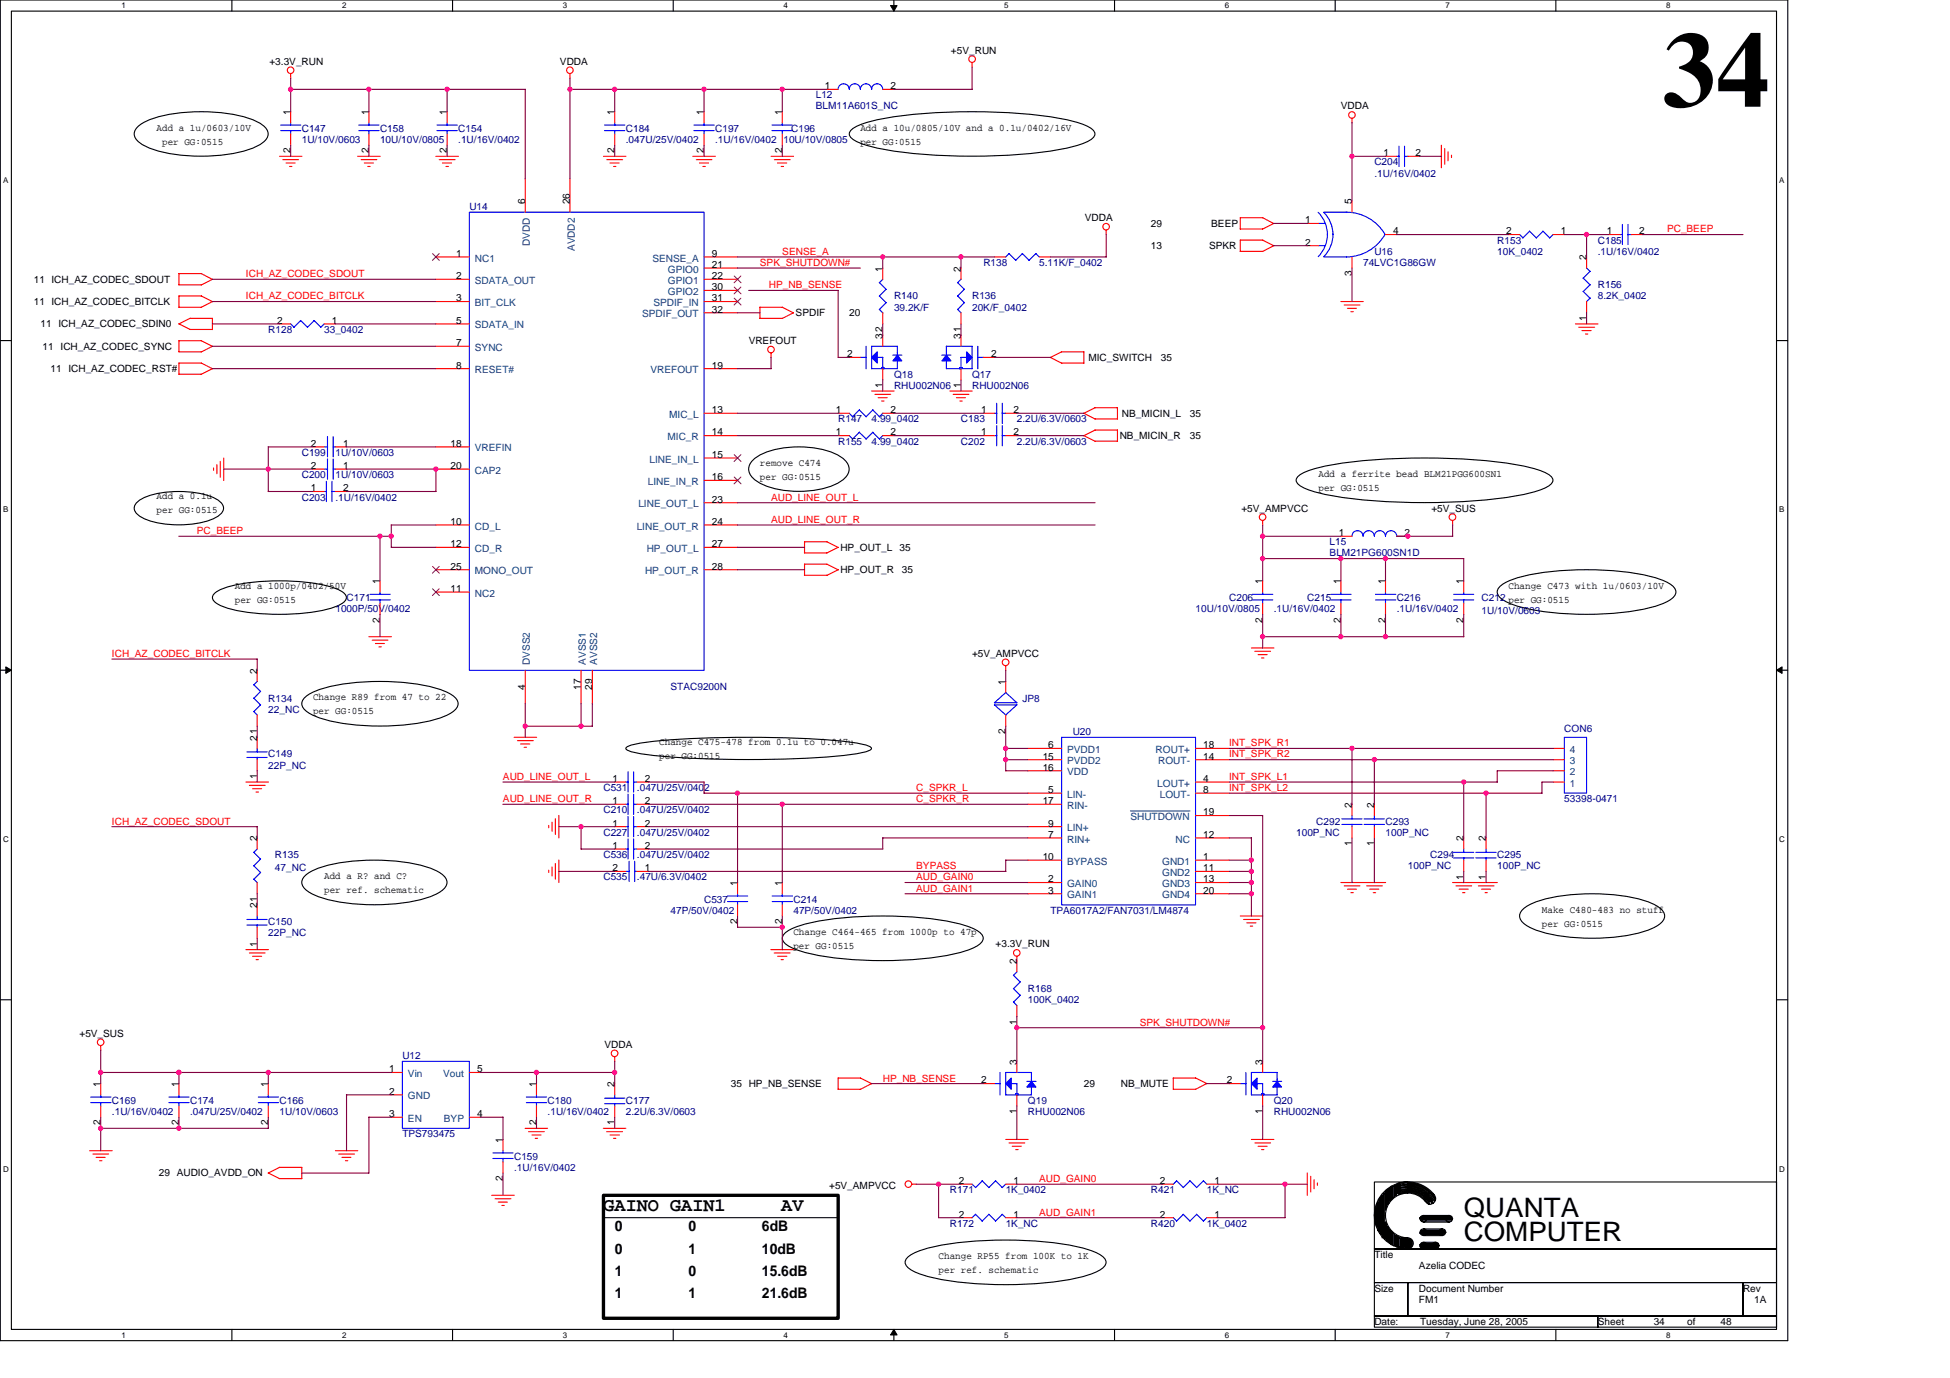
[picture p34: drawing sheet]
<svg xmlns="http://www.w3.org/2000/svg" width="297mm" height="210mm" viewBox="0 0 297 210" stroke-linecap="round" stroke-linejoin="round" font-family="sans-serif">
<defs><g id="words">
<text font-size="16.3" x="253.3" y="16.3">34</text>
<g font-size="4.1">
<text x="223" y="185.4">QUANTA</text>
<text x="223" y="189">COMPUTER</text>
</g>
<g font-size="2.9">
<text x="91.9" y="184.5">GAINO GAIN1</text>
<text x="119" y="184.5">AV</text>
</g>
<g font-size="2.2">
<text x="93.6" y="190.9">0</text>
<text x="93.6" y="187.5">0</text>
<text x="104.9" y="190.9">1</text>
<text x="104.9" y="187.5">0</text>
<text x="116.1" y="190.9">10dB</text>
<text x="116.1" y="187.5">6dB</text>
<text x="93.6" y="194.4">1</text>
<text x="93.6" y="197.8">1</text>
<text x="104.9" y="194.4">0</text>
<text x="104.9" y="197.8">1</text>
<text x="116.1" y="194.4">15.6dB</text>
<text x="116.1" y="197.8">21.6dB</text>
</g>
<g font-size="1.5">
<text x="41" y="9.9">+3.3V_RUN</text>
<text x="85.3" y="9.9">VDDA</text>
<text x="144.9" y="8.2">+5V_RUN</text>
<text x="44.3" y="17.5" transform="rotate(-90 44.3 17.5)">1</text>
<text x="56.2" y="17.5" transform="rotate(-90 56.2 17.5)">1</text>
<text x="68.1" y="17.5" transform="rotate(-90 68.1 17.5)">1</text>
<text x="93.6" y="17.5" transform="rotate(-90 93.6 17.5)">1</text>
<text x="107.2" y="17.5" transform="rotate(-90 107.2 17.5)">1</text>
<text x="119.1" y="17.5" transform="rotate(-90 119.1 17.5)">1</text>
<text x="125.6" y="13.6">1</text>
<text x="135.7" y="13.6">2</text>
<text x="204.3" y="16.7">VDDA</text>
<text x="23.9" y="19.9">Add a 1u/0603/10V</text>
<text x="24.7" y="22">per GG:0515</text>
<text x="44.3" y="23.4" transform="rotate(-90 44.3 23.4)">2</text>
<text x="56.2" y="23.4" transform="rotate(-90 56.2 23.4)">2</text>
<text x="68.1" y="23.4" transform="rotate(-90 68.1 23.4)">2</text>
<text x="93.6" y="23.4" transform="rotate(-90 93.6 23.4)">2</text>
<text x="107.2" y="23.4" transform="rotate(-90 107.2 23.4)">2</text>
<text x="119.1" y="23.4" transform="rotate(-90 119.1 23.4)">2</text>
<text x="131.1" y="19.9">Add a 10u/0805/10V and a 0.1u/0402/16V</text>
<text x="131.1" y="22">per GG:0515</text>
<text x="210.7" y="23.8">1</text>
<text x="215.6" y="23.8">2</text>
<text x="80" y="31.1" transform="rotate(-90 80 31.1)">6</text>
<text x="86.8" y="31.1" transform="rotate(-90 86.8 31.1)">26</text>
<text x="165.3" y="33.7">VDDA</text>
<text x="175.3" y="34.5">29</text>
<text x="184.5" y="34.5">BEEP</text>
<text x="198.8" y="34">1</text>
<text x="205.9" y="31.1" transform="rotate(-90 205.9 31.1)">5</text>
<text x="212.2" y="35.7">4</text>
<text x="229.4" y="35.7">2</text>
<text x="237.8" y="35.7">1</text>
<text x="244.8" y="35.7">1</text>
<text x="249.7" y="35.7">2</text>
<text x="69.5" y="39.1">1</text>
<text x="108.4" y="39.1">9</text>
<text x="108.4" y="40.8">21</text>
<text x="134.4" y="41.4" transform="rotate(-90 134.4 41.4)">1</text>
<text x="146.4" y="41.4" transform="rotate(-90 146.4 41.4)">2</text>
<text x="175.3" y="38">13</text>
<text x="184.2" y="38">SPKR</text>
<text x="198.8" y="37.4">2</text>
<text x="241.7" y="39.6" transform="rotate(-90 241.7 39.6)">2</text>
<text x="5.1" y="43.1">11 ICH_AZ_CODEC_SDOUT</text>
<text x="5.1" y="46.5">11 ICH_AZ_CODEC_BITCLK</text>
<text x="69.5" y="42.5">2</text>
<text x="69.5" y="45.9">3</text>
<text x="108.4" y="42.5">22</text>
<text x="108.4" y="47.6">32</text>
<text x="108.4" y="45.9">31</text>
<text x="108.4" y="44.2">30</text>
<text x="205.9" y="42.1" transform="rotate(-90 205.9 42.1)">3</text>
<text x="6.2" y="49.9">11 ICH_AZ_CODEC_SDIN0</text>
<text x="6.5" y="53.3">11 ICH_AZ_CODEC_SYNC</text>
<text x="42.2" y="49.3">2</text>
<text x="50.6" y="49.3">1</text>
<text x="69.5" y="49.3">5</text>
<text x="69.5" y="52.7">7</text>
<text x="114" y="52.4">VREFOUT</text>
<text x="121.2" y="48.2">SPDIF</text>
<text x="129.4" y="48.2">20</text>
<text x="134.4" y="51.6" transform="rotate(-90 134.4 51.6)">32</text>
<text x="146.4" y="51.6" transform="rotate(-90 146.4 51.6)">31</text>
<text x="241.7" y="48.9" transform="rotate(-90 241.7 48.9)">1</text>
<text x="7.7" y="56.7">11 ICH_AZ_CODEC_RST#</text>
<text x="69.5" y="56.1">8</text>
<text x="108.4" y="56.1">19</text>
<text x="129" y="54.4">2</text>
<text x="134.4" y="59.1" transform="rotate(-90 134.4 59.1)">1</text>
<text x="146.4" y="59.1" transform="rotate(-90 146.4 59.1)">1</text>
<text x="151" y="54.4">2</text>
<text x="165.8" y="55">MIC_SWITCH</text>
<text x="176.8" y="55">35</text>
<text x="108.4" y="62.9">13</text>
<text x="127.3" y="62.9">1</text>
<text x="135.7" y="62.9">2</text>
<text x="149.5" y="62.9">1</text>
<text x="154.4" y="62.9">2</text>
<text x="170.9" y="63.5">NB_MICIN_L</text>
<text x="181.3" y="63.5">35</text>
<text x="47.3" y="71.4">2</text>
<text x="47.3" y="68.1">2</text>
<text x="52.3" y="71.4">1</text>
<text x="52.3" y="68.1">1</text>
<text x="68.6" y="71.4">20</text>
<text x="68.6" y="68.1">18</text>
<text x="108.4" y="66.3">14</text>
<text x="108.4" y="69.7">15</text>
<text x="115.8" y="71">remove C474</text>
<text x="127.3" y="66.3">1</text>
<text x="135.7" y="66.3">2</text>
<text x="149.5" y="66.3">1</text>
<text x="154.4" y="66.3">2</text>
<text x="170.6" y="66.9">NB_MICIN_R</text>
<text x="181.3" y="66.9">35</text>
<text x="23.9" y="76.1">Add a 0.1u</text>
<text x="47.3" y="74.8">1</text>
<text x="52.3" y="74.8">2</text>
<text x="108.4" y="73.2">16</text>
<text x="108.4" y="76.6">23</text>
<text x="115.8" y="73.1">per GG:0515</text>
<text x="189.1" y="78">+5V_AMPVCC</text>
<text x="200.8" y="72.7">Add a ferrite bead BLM21PGG600SN1</text>
<text x="200.8" y="74.8">per GG:0515</text>
<text x="218" y="78">+5V_SUS</text>
<text x="23.9" y="78.2">per GG:0515</text>
<text x="68.6" y="79.9">10</text>
<text x="68.6" y="83.4">12</text>
<text x="108.4" y="79.9">24</text>
<text x="108.4" y="83.4">27</text>
<text x="128" y="83.9">HP_OUT_L</text>
<text x="137" y="83.9">35</text>
<text x="203.9" y="81.7">1</text>
<text x="213.9" y="81.7">2</text>
<text x="35.8" y="89.7">Add a 1000p/0402/50V</text>
<text x="57.9" y="89" transform="rotate(-90 57.9 89)">1</text>
<text x="68.6" y="86.8">25</text>
<text x="108.4" y="86.8">28</text>
<text x="128" y="87.3">HP_OUT_R</text>
<text x="137.4" y="87.3">35</text>
<text x="192.3" y="89" transform="rotate(-90 192.3 89)">1</text>
<text x="204.2" y="89" transform="rotate(-90 204.2 89)">1</text>
<text x="211" y="89" transform="rotate(-90 211 89)">1</text>
<text x="222.9" y="89" transform="rotate(-90 222.9 89)">1</text>
<text x="229.8" y="89.7">Change C473 with 1u/0603/10V</text>
<text x="35.8" y="91.8">per GG:0515</text>
<text x="57.9" y="94.8" transform="rotate(-90 57.9 94.8)">2</text>
<text x="68.6" y="90.2">11</text>
<text x="192.3" y="94.8" transform="rotate(-90 192.3 94.8)">2</text>
<text x="204.2" y="94.8" transform="rotate(-90 204.2 94.8)">2</text>
<text x="211" y="94.8" transform="rotate(-90 211 94.8)">2</text>
<text x="222.9" y="94.8" transform="rotate(-90 222.9 94.8)">2</text>
<text x="148.1" y="100.1">+5V_AMPVCC</text>
<text x="39.2" y="102.6" transform="rotate(-90 39.2 102.6)">2</text>
<text x="47.7" y="106.7">Change R89 from 47 to 22</text>
<text x="80" y="105.1" transform="rotate(-90 80 105.1)">4</text>
<text x="88.5" y="105.1" transform="rotate(-90 88.5 105.1)">17</text>
<text x="90.2" y="105.1" transform="rotate(-90 90.2 105.1)">29</text>
<text x="153.2" y="104.3" transform="rotate(-90 153.2 104.3)">1</text>
<text x="39.2" y="112.8" transform="rotate(-90 39.2 112.8)">21</text>
<text x="47.7" y="108.8">per GG:0515</text>
<text x="100.4" y="113.5">Change C475-478 from 0.1u to 0.047u</text>
<text x="153.2" y="111.9" transform="rotate(-90 153.2 111.9)">2</text>
<text x="159.7" y="114">6</text>
<text x="183.3" y="114">18</text>
<text x="39.2" y="118.7" transform="rotate(-90 39.2 118.7)">1</text>
<text x="93.3" y="119.1">1</text>
<text x="98.2" y="119.1">2</text>
<text x="100.4" y="115.6">per GG:0515</text>
<text x="158.8" y="115.7">15</text>
<text x="158.8" y="117.4">16</text>
<text x="183.3" y="115.7">14</text>
<text x="183.3" y="119.1">4</text>
<text x="93.3" y="125.9">1</text>
<text x="93.3" y="122.5">1</text>
<text x="98.2" y="125.9">2</text>
<text x="98.2" y="122.5">2</text>
<text x="158.8" y="122.5">17</text>
<text x="159.7" y="120.8">5</text>
<text x="159.7" y="125.9">9</text>
<text x="183.3" y="124.2">19</text>
<text x="183.3" y="120.8">8</text>
<text x="205.9" y="123" transform="rotate(-90 205.9 123)">2</text>
<text x="209.3" y="123" transform="rotate(-90 209.3 123)">2</text>
<text x="39.2" y="128.1" transform="rotate(-90 39.2 128.1)">2</text>
<text x="93.3" y="129.3">1</text>
<text x="98.2" y="129.3">2</text>
<text x="158.8" y="131">10</text>
<text x="159.7" y="127.6">7</text>
<text x="183.3" y="131">1</text>
<text x="183.3" y="127.6">12</text>
<text x="205.9" y="128.9" transform="rotate(-90 205.9 128.9)">1</text>
<text x="209.3" y="128.9" transform="rotate(-90 209.3 128.9)">1</text>
<text x="222.9" y="128.1" transform="rotate(-90 222.9 128.1)">2</text>
<text x="226.4" y="128.1" transform="rotate(-90 226.4 128.1)">2</text>
<text x="49.4" y="133.9">Add a R? and C?</text>
<text x="49.4" y="136.1">per ref. schematic</text>
<text x="93.3" y="132.7">2</text>
<text x="98.2" y="132.7">1</text>
<text x="112.3" y="135" transform="rotate(-90 112.3 135)">1</text>
<text x="119.1" y="135" transform="rotate(-90 119.1 135)">1</text>
<text x="159.7" y="134.4">2</text>
<text x="159.7" y="136.1">3</text>
<text x="183.3" y="132.7">11</text>
<text x="183.3" y="136.1">20</text>
<text x="183.3" y="134.4">13</text>
<text x="222.9" y="134" transform="rotate(-90 222.9 134)">1</text>
<text x="226.4" y="134" transform="rotate(-90 226.4 134)">1</text>
<text x="39.2" y="138.3" transform="rotate(-90 39.2 138.3)">21</text>
<text x="112.3" y="140.8" transform="rotate(-90 112.3 140.8)">2</text>
<text x="119.1" y="140.8" transform="rotate(-90 119.1 140.8)">2</text>
<text x="120.9" y="142.5">Change C464-465 from 1000p to 47p</text>
<text x="234.9" y="139">Make C480-483 no stuff</text>
<text x="234.9" y="141.2">per GG:0515</text>
<text x="39.2" y="144.2" transform="rotate(-90 39.2 144.2)">1</text>
<text x="120.9" y="144.6">per GG:0515</text>
<text x="151.7" y="144.3">+3.3V_RUN</text>
<text x="154.9" y="146.9" transform="rotate(-90 154.9 146.9)">2</text>
<text x="12.1" y="157.9">+5V_SUS</text>
<text x="92.1" y="159.6">VDDA</text>
<text x="154.9" y="156.1" transform="rotate(-90 154.9 156.1)">1</text>
<text x="15.3" y="165.6" transform="rotate(-90 15.3 165.6)">1</text>
<text x="27.2" y="165.6" transform="rotate(-90 27.2 165.6)">1</text>
<text x="40.8" y="165.6" transform="rotate(-90 40.8 165.6)">1</text>
<text x="59.3" y="166.8">2</text>
<text x="59.3" y="163.3">1</text>
<text x="72.7" y="163.3">5</text>
<text x="81.7" y="165.6" transform="rotate(-90 81.7 165.6)">1</text>
<text x="93.6" y="165.6" transform="rotate(-90 93.6 165.6)">2</text>
<text x="111.3" y="165.6">35 HP_NB_SENSE</text>
<text x="149.5" y="165">2</text>
<text x="154.9" y="162.2" transform="rotate(-90 154.9 162.2)">3</text>
<text x="165.1" y="165.6">29</text>
<text x="170.7" y="165.6">NB_MUTE</text>
<text x="186.9" y="165">2</text>
<text x="192.3" y="162.2" transform="rotate(-90 192.3 162.2)">3</text>
<text x="15.3" y="171.4" transform="rotate(-90 15.3 171.4)">2</text>
<text x="27.2" y="171.4" transform="rotate(-90 27.2 171.4)">2</text>
<text x="40.8" y="171.4" transform="rotate(-90 40.8 171.4)">2</text>
<text x="59.3" y="170.2">3</text>
<text x="72.7" y="170.2">4</text>
<text x="81.7" y="171.4" transform="rotate(-90 81.7 171.4)">2</text>
<text x="93.6" y="171.4" transform="rotate(-90 93.6 171.4)">1</text>
<text x="154.9" y="169.7" transform="rotate(-90 154.9 169.7)">1</text>
<text x="192.3" y="169.7" transform="rotate(-90 192.3 169.7)">1</text>
<text x="24.2" y="179.2">29 AUDIO_AVDD_ON</text>
<text x="76.6" y="179.9" transform="rotate(-90 76.6 179.9)">2</text>
<text x="76.6" y="174.1" transform="rotate(-90 76.6 174.1)">1</text>
<text x="126.3" y="181.1">+5V_AMPVCC</text>
<text x="146" y="180.4">2</text>
<text x="146" y="185.5">2</text>
<text x="154.4" y="180.4">1</text>
<text x="154.4" y="185.5">1</text>
<text x="176.7" y="180.4">2</text>
<text x="176.7" y="185.5">2</text>
<text x="185" y="180.4">1</text>
<text x="185" y="185.5">1</text>
<text x="143" y="191.8">Change RP55 from 100K to 1K</text>
<text x="209.4" y="191.6">Title</text>
<text x="143" y="193.9">per ref. schematic</text>
<text x="209.4" y="196.7">Size</text>
<text x="216.2" y="196.7">Document Number</text>
<text x="216.2" y="193.3">Azelia CODEC</text>
<text x="265.5" y="196.7">Rev</text>
<text x="209.4" y="201.8">Date:</text>
<text x="216.2" y="198.4">FM1</text>
<text x="216.3" y="201.8">Tuesday, June 28, 2005</text>
<text x="243.4" y="201.8">Sheet</text>
<text x="251.9" y="201.8">34</text>
<text x="257" y="201.8">of</text>
<text x="262.1" y="201.8">48</text>
<text x="267.2" y="198.4">1A</text>
</g>
<g font-size="1.5" fill="#000080">
<text x="124.3" y="15">L12</text>
<text x="124.3" y="16.7">BLM11A601S_NC</text>
<text x="46" y="20.1">C147</text>
<text x="46" y="21.8">1U/10V/0603</text>
<text x="57.9" y="20.1">C158</text>
<text x="57.9" y="21.8">10U/10V/0805</text>
<text x="69.8" y="20.1">C154</text>
<text x="69.8" y="21.8">.1U/16V/0402</text>
<text x="95.3" y="20.1">C184</text>
<text x="95.3" y="21.8">.047U/25V/0402</text>
<text x="108.9" y="20.1">C197</text>
<text x="108.9" y="21.8">.1U/16V/0402</text>
<text x="119.3" y="21.8">10U/10V/0805</text>
<text x="120.5" y="20.1">C196</text>
<text x="209.4" y="25.2">C204</text>
<text x="209.4" y="26.9">.1U/16V/0402</text>
<text x="71.5" y="32">U14</text>
<text x="149.8" y="40.5">R138</text>
<text x="158.3" y="40.5">5.11K/F_0402</text>
<text x="207.6" y="40.5">74LVC1G86GW</text>
<text x="209.4" y="38.8">U16</text>
<text x="228.1" y="37.1">R153</text>
<text x="228.1" y="38.8">10K_0402</text>
<text x="243.4" y="37.1">C185</text>
<text x="243.4" y="38.8">.1U/16V/0402</text>
<text x="136.2" y="45.6">R140</text>
<text x="136.2" y="47.3">39.2K/F</text>
<text x="148.1" y="45.6">R136</text>
<text x="148.1" y="47.3">20K/F_0402</text>
<text x="243.4" y="43.9">R156</text>
<text x="243.4" y="45.6">8.2K_0402</text>
<text x="40.9" y="50.7">R128</text>
<text x="49.4" y="50.7">33_0402</text>
<text x="136.2" y="57.5">Q18</text>
<text x="136.2" y="59.2">RHU002N06</text>
<text x="148.1" y="57.5">Q17</text>
<text x="148.1" y="59.2">RHU002N06</text>
<text x="127.7" y="64.3">R147</text>
<text x="132.8" y="64.3">4.99_0402</text>
<text x="146.4" y="64.3">C183</text>
<text x="154.9" y="64.3">2.2U/6.3V/0603</text>
<text x="46" y="69.4">C199</text>
<text x="51.1" y="69.4">1U/10V/0603</text>
<text x="127.7" y="67.7">R155</text>
<text x="132.8" y="67.7">4.99_0402</text>
<text x="146.4" y="67.7">C202</text>
<text x="154.9" y="67.7">2.2U/6.3V/0603</text>
<text x="46" y="72.8">C200</text>
<text x="46" y="76.2">C203</text>
<text x="51.1" y="72.8">1U/10V/0603</text>
<text x="51.1" y="76.2">.1U/16V/0402</text>
<text x="202.5" y="83.1">L15</text>
<text x="202.5" y="84.8">BLM21PG600SN1D</text>
<text x="51.1" y="93.3">1000P/50V/0402</text>
<text x="52.8" y="91.6">C171</text>
<text x="182.1" y="93.3">10U/10V/0805</text>
<text x="187.2" y="91.6">C206</text>
<text x="194" y="93.3">.1U/16V/0402</text>
<text x="199.1" y="91.6">C215</text>
<text x="212.8" y="91.6">C216</text>
<text x="212.8" y="93.3">.1U/16V/0402</text>
<text x="225.7" y="91.6">C212 per GG:0515</text>
<text x="225.7" y="93.6">1U/10V/0603</text>
<text x="40.9" y="106.9">R134</text>
<text x="102.1" y="105.2">STAC9200N</text>
<text x="155.7" y="106.9">JP8</text>
<text x="40.9" y="108.6">22_NC</text>
<text x="163.4" y="112">U20</text>
<text x="238.3" y="111.5">CON6</text>
<text x="40.9" y="115.4">C149</text>
<text x="40.9" y="117.1">22P_NC</text>
<text x="91.9" y="123.9">C210</text>
<text x="91.9" y="120.5">C531</text>
<text x="97" y="123.9">.047U/25V/0402</text>
<text x="97" y="120.5">.047U/25V/0402</text>
<text x="200.5" y="125.6">C292</text>
<text x="211" y="125.6">C293</text>
<text x="238.3" y="122.2">53398-0471</text>
<text x="41.9" y="130.7">R135</text>
<text x="91.9" y="130.7">C536</text>
<text x="91.9" y="127.3">C227</text>
<text x="97" y="130.7">.047U/25V/0402</text>
<text x="97" y="127.3">.047U/25V/0402</text>
<text x="197.4" y="127.3">100P_NC</text>
<text x="211" y="127.3">100P_NC</text>
<text x="217.9" y="130.7">C294</text>
<text x="228.1" y="130.7">C295</text>
<text x="41.9" y="132.7">47_NC</text>
<text x="91.9" y="134.1">C535</text>
<text x="97" y="134.1">.47U/6.3V/0402</text>
<text x="107.2" y="137.5">C537</text>
<text x="120.9" y="137.5">C214</text>
<text x="214.5" y="132.4">100P_NC</text>
<text x="228.1" y="132.4">100P_NC</text>
<text x="40.9" y="140.9">C150</text>
<text x="40.9" y="142.6">22P_NC</text>
<text x="102.1" y="139.2">47P/50V/0402</text>
<text x="120.9" y="139.2">47P/50V/0402</text>
<text x="160" y="139.2">TPA6017A2/FAN7031/LM4874</text>
<text x="156.6" y="151.1">R168</text>
<text x="156.6" y="152.8">100K_0402</text>
<text x="61.3" y="161.3">U12</text>
<text x="17.1" y="168.1">C169</text>
<text x="17.1" y="169.8">.1U/16V/0402</text>
<text x="29" y="168.1">C174</text>
<text x="29" y="169.8">.047U/25V/0402</text>
<text x="42.6" y="168.1">C166</text>
<text x="42.6" y="169.8">1U/10V/0603</text>
<text x="61.3" y="173.2">TPS793475</text>
<text x="83.4" y="168.1">C180</text>
<text x="83.4" y="169.8">.1U/16V/0402</text>
<text x="95.3" y="168.1">C177</text>
<text x="95.3" y="169.8">2.2U/6.3V/0603</text>
<text x="156.6" y="168.1">Q19</text>
<text x="156.6" y="169.8">RHU002N06</text>
<text x="194" y="168.1">Q20</text>
<text x="194" y="169.8">RHU002N06</text>
<text x="78.3" y="176.7">C159</text>
<text x="78.3" y="178.4">.1U/16V/0402</text>
<text x="144.7" y="181.8">R171</text>
<text x="153.2" y="181.8">1K_0402</text>
<text x="175.3" y="181.8">R421</text>
<text x="183.8" y="181.8">1K_NC</text>
<text x="144.7" y="186.9">R172</text>
<text x="153.2" y="186.9">1K_NC</text>
<text x="175.3" y="186.9">R420</text>
<text x="183.8" y="186.9">1K_0402</text>
</g>
<g font-size="1.5" fill="#f00">
<text x="253.9" y="35.4">PC_BEEP</text>
<text x="115.8" y="40.5">SPK_SHUTDOWN#</text>
<text x="119.2" y="38.8">SENSE_A</text>
<text x="37.5" y="45.6">ICH_AZ_CODEC_BITCLK</text>
<text x="37.5" y="42.2">ICH_AZ_CODEC_SDOUT</text>
<text x="117.1" y="43.9">HP_NB_SENSE</text>
<text x="117.5" y="76.2">AUD_LINE_OUT_L</text>
<text x="30" y="81.3">PC_BEEP</text>
<text x="117.5" y="79.7">AUD_LINE_OUT_R</text>
<text x="17.1" y="100.1">ICH_AZ_CODEC_BITCLK</text>
<text x="187.2" y="113.7">INT_SPK_R1</text>
<text x="76.6" y="118.8">AUD_LINE_OUT_L</text>
<text x="187.2" y="115.4">INT_SPK_R2</text>
<text x="187.2" y="118.8">INT_SPK_L1</text>
<text x="17.1" y="125.6">ICH_AZ_CODEC_SDOUT</text>
<text x="76.6" y="122.2">AUD_LINE_OUT_R</text>
<text x="139.6" y="120.5">C_SPKR_L</text>
<text x="139.6" y="122.2">C_SPKR_R</text>
<text x="187.2" y="120.5">INT_SPK_L2</text>
<text x="139.6" y="132.4">BYPASS</text>
<text x="139.6" y="135.8">AUD_GAIN1</text>
<text x="139.6" y="134.1">AUD_GAIN0</text>
<text x="173.6" y="156.2">SPK_SHUTDOWN#</text>
<text x="134.5" y="164.7">HP_NB_SENSE</text>
<text x="158.3" y="185.2">AUD_GAIN1</text>
<text x="158.3" y="180.1">AUD_GAIN0</text>
</g>
<g font-size="1.5" fill="#004080">
<text x="72.3" y="39.8">NC1</text>
<text x="80.7" y="37.5" transform="rotate(-90 80.7 37.5)">DVDD</text>
<text x="87.5" y="38.2" transform="rotate(-90 87.5 38.2)">AVDD2</text>
<text x="99.4" y="39.8">SENSE_A</text>
<text x="101.7" y="41.5">GPIO0</text>
<text x="72.3" y="43.2">SDATA_OUT</text>
<text x="72.3" y="46.6">BIT_CLK</text>
<text x="99.5" y="46.6">SPDIF_IN</text>
<text x="101.7" y="43.2">GPIO1</text>
<text x="101.7" y="44.9">GPIO2</text>
<text x="72.3" y="50">SDATA_IN</text>
<text x="72.3" y="53.4">SYNC</text>
<text x="97.8" y="48.3">SPDIF_OUT</text>
<text x="72.3" y="56.9">RESET#</text>
<text x="99.1" y="56.9">VREFOUT</text>
<text x="101.9" y="63.6">MIC_L</text>
<text x="72.3" y="68.8">VREFIN</text>
<text x="99" y="70.5">LINE_IN_L</text>
<text x="101.7" y="67.1">MIC_R</text>
<text x="72.3" y="72.2">CAP2</text>
<text x="97.2" y="77.3">LINE_OUT_L</text>
<text x="98.7" y="73.9">LINE_IN_R</text>
<text x="72.3" y="80.7">CD_L</text>
<text x="97" y="80.7">LINE_OUT_R</text>
<text x="72.3" y="84.1">CD_R</text>
<text x="72.3" y="87.5">MONO_OUT</text>
<text x="98.3" y="87.5">HP_OUT_R</text>
<text x="98.5" y="84.1">HP_OUT_L</text>
<text x="72.3" y="90.9">NC2</text>
<text x="80.7" y="101.3" transform="rotate(-90 80.7 101.3)">DVSS2</text>
<text x="89.2" y="101.3" transform="rotate(-90 89.2 101.3)">AVSS1</text>
<text x="90.9" y="101.3" transform="rotate(-90 90.9 101.3)">AVSS2</text>
<text x="162.6" y="114.7">PVDD1</text>
<text x="162.6" y="116.4">PVDD2</text>
<text x="162.6" y="118.1">VDD</text>
<text x="176" y="114.7">ROUT+</text>
<text x="176.3" y="119.8">LOUT+</text>
<text x="176.4" y="116.4">ROUT-</text>
<text x="239.1" y="119.8">1</text>
<text x="239.1" y="118.1">2</text>
<text x="239.1" y="116.4">3</text>
<text x="239.1" y="114.7">4</text>
<text x="162.6" y="121.5">LIN-</text>
<text x="162.6" y="123.2">RIN-</text>
<text x="172.2" y="124.9">SHUTDOWN</text>
<text x="176.7" y="121.5">LOUT-</text>
<text x="162.6" y="128.3">RIN+</text>
<text x="162.6" y="126.6">LIN+</text>
<text x="162.6" y="131.7">BYPASS</text>
<text x="177" y="131.7">GND1</text>
<text x="179.1" y="128.3">NC</text>
<text x="162.6" y="135.1">GAIN0</text>
<text x="162.6" y="136.8">GAIN1</text>
<text x="177" y="133.4">GND2</text>
<text x="177" y="136.8">GND4</text>
<text x="177" y="135.1">GND3</text>
<text x="62.1" y="167.5">GND</text>
<text x="62.1" y="164.1">Vin</text>
<text x="67.5" y="164.1">Vout</text>
<text x="62.1" y="170.9">EN</text>
<text x="67.6" y="170.9">BYP</text>
</g>
<g font-size="1.2">
<text x="18.5" y="1.2">1</text>
<text x="52.1" y="1.2">2</text>
<text x="85.7" y="1.2">3</text>
<text x="119.3" y="1.2">4</text>
<text x="152.9" y="1.2">5</text>
<text x="186.6" y="1.2">6</text>
<text x="220.2" y="1.2">7</text>
<text x="253.8" y="1.2">8</text>
<text x=".5" y="27.9">A</text>
<text x="271" y="27.9">A</text>
<text x=".5" y="78">B</text>
<text x="271" y="78">B</text>
<text x=".5" y="128.2">C</text>
<text x="271" y="128.2">C</text>
<text x=".5" y="178.5">D</text>
<text x="271" y="178.5">D</text>
<text x="18.5" y="203.8">1</text>
<text x="52.1" y="203.8">2</text>
<text x="85.7" y="203.8">3</text>
<text x="119.3" y="203.8">4</text>
<text x="152.9" y="203.8">5</text>
<text x="186.6" y="203.8">6</text>
<text x="220.2" y="203.8">7</text>
<text x="253.8" y="203.8">8</text>
</g>
</g></defs>
<path d="M0 0h272.3v204.2h-272.3zM1.7 1.7h268.9v200.8h-268.9z" fill="none" stroke="#000" stroke-width=".17"/>
<g fill="#fff">
<path d="M18.5 .2h.7v1.3h-.7z"/>
<path d="M18.5 202.7h.7v1.3h-.7z"/>
</g>
<path d="M35.3 0v1.7M35.3 202.5v1.7" fill="none" stroke="#000" stroke-width=".17"/>
<g fill="#fff">
<path d="M52.1 .2h.7v1.3h-.7z"/>
<path d="M52.1 202.7h.7v1.3h-.7z"/>
</g>
<path d="M68.9 0v1.7M68.9 202.5v1.7" fill="none" stroke="#000" stroke-width=".17"/>
<g fill="#fff">
<path d="M85.7 .2h.7v1.3h-.7z"/>
<path d="M85.7 202.7h.7v1.3h-.7z"/>
</g>
<path d="M102.5 0v1.7M102.5 202.5v1.7" fill="none" stroke="#000" stroke-width=".17"/>
<g fill="#fff">
<path d="M119.3 .2h.7v1.3h-.7z"/>
<path d="M119.3 202.7h.7v1.3h-.7z"/>
</g>
<path d="M136.2 0v1.7M136.2 202.5v1.7" fill="none" stroke="#000" stroke-width=".17"/>
<path d="M135.7 .8h.9l-.4 .9zM136.2 202.5l.4 .8h-.9z" fill="#000" stroke="#000" stroke-width=".15"/>
<g fill="#fff">
<path d="M152.9 .2h.7v1.3h-.7z"/>
<path d="M152.9 202.7h.7v1.3h-.7z"/>
</g>
<path d="M169.8 0v1.7M169.8 202.5v1.7" fill="none" stroke="#000" stroke-width=".17"/>
<g fill="#fff">
<path d="M186.6 .2h.6v1.3h-.6z"/>
<path d="M186.6 202.7h.6v1.3h-.6z"/>
</g>
<path d="M203.4 0v1.7M203.4 202.5v1.7" fill="none" stroke="#000" stroke-width=".17"/>
<g fill="#fff">
<path d="M220.2 .2h.6v1.3h-.6z"/>
<path d="M220.2 202.7h.6v1.3h-.6z"/>
</g>
<path d="M237 0v1.7M237 202.5v1.7" fill="none" stroke="#000" stroke-width=".17"/>
<g fill="#fff">
<path d="M253.8 .2h.6v1.3h-.6z"/>
<path d="M253.8 202.7h.6v1.3h-.6z"/>
<path d="M.5 26.8h.7v1.3h-.7z"/>
<path d="M271 26.8h.8v1.3h-.8z"/>
<path d="M.5 77h.7v1.3h-.7z"/>
<path d="M271 77h.8v1.3h-.8z"/>
</g>
<path d="M0 51.9h1.7M270.6 51.9h1.7" fill="none" stroke="#000" stroke-width=".17"/>
<g fill="#fff">
<path d="M.5 127.2h.8v1.3h-.8z"/>
<path d="M271 127.2h.9v1.3h-.9z"/>
</g>
<path d="M0 102.1h1.7M270.6 102.1h1.7" fill="none" stroke="#000" stroke-width=".17"/>
<path d="M.9 101.6l.8 .5-.8 .5zM270.6 102.1l.9-.5v1z" fill="#000" stroke="#000" stroke-width=".15"/>
<g fill="#fff">
<path d="M.5 177.4h.8v1.3h-.8z"/>
<path d="M271 177.4h.9v1.3h-.9z"/>
</g>
<g fill="none" stroke="#000" stroke-width=".17">
<path d="M20.9 19.4a10 10 0 0 1 5.4-2.1 26.8 26.8 0 0 1 12 .9 4.1 4.1 0 0 1 2.4 1.7 1.57 1.57 0 0 1-.8 1.9 14.2 14.2 0 0 1-6.3 1.8 25.4 25.4 0 0 1-10.7-1 4.1 4.1 0 0 1-2.3-1.7l-.2-.5 .2-.5zM129.9 19.6a16.4 16.4 0 0 1 6.5-1.8 87.4 87.4 0 0 1 26.3 .5 10.1 10.1 0 0 1 3.6 1.3l.4 .4 .1 .4-.1 .4a5.2 5.2 0 0 1-2.8 1.4 71.9 71.9 0 0 1-20.1 1.5 47.3 47.3 0 0 1-12.5-1.8l-1.4-.7-.4-.4-.1-.4 .1-.4zM20.9 76.5a8.7 8.7 0 0 1 5.1-1.6 13.5 13.5 0 0 1 7.1 1.2 1.35 1.35 0 0 1 1 1.3 1.35 1.35 0 0 1-1 1.3 14.2 14.2 0 0 1-9.3 .9 5.2 5.2 0 0 1-3.2-1.7l-.2-.5 .2-.5zM114.9 69.9a12.1 12.1 0 0 1 8-1.8 10.1 10.1 0 0 1 5.6 1.8 1.85 1.85 0 0 1 0 3.1 12.1 12.1 0 0 1-8.1 1.8 10.1 10.1 0 0 1-5.5-1.8 1.85 1.85 0 0 1 0-3.1zM197.6 72.8a5.5 5.5 0 0 1 2.9-1.5 78.7 78.7 0 0 1 21-1.4 51.5 51.5 0 0 1 13.1 1.8l1.4 .7 .4 .4 .2 .4-.2 .3a5.5 5.5 0 0 1-2.9 1.5 78.1 78.1 0 0 1-21 1.5 51.2 51.2 0 0 1-13.1-1.8l-1.4-.8-.4-.4-.2-.3zM32.8 90.3a12.1 12.1 0 0 1 5.5-1.6 32 32 0 0 1 12.8 .9 2.07 2.07 0 0 1 1.7 1.4 2.07 2.07 0 0 1-1.7 1.4 32.1 32.1 0 0 1-14.1 .8 10.5 10.5 0 0 1-4.2-1.4 .84 .84 0 0 1 0-1.5zM228.6 89.3a13.4 13.4 0 0 1 6.2-2.1 48.4 48.4 0 0 1 16.5 .6 8.6 8.6 0 0 1 3.5 1.5 1.09 1.09 0 0 1 0 1.8 13.4 13.4 0 0 1-6.3 2 47.9 47.9 0 0 1-16.5-.5 8.6 8.6 0 0 1-3.4-1.5 1.09 1.09 0 0 1 0-1.8zM46.4 106.3a10.8 10.8 0 0 1 5.5-2 35.7 35.7 0 0 1 15.4 .8 4.1 4.1 0 0 1 2.4 1.6 1.43 1.43 0 0 1-.9 1.8 15.8 15.8 0 0 1-6.3 1.8 34 34 0 0 1-14.1-1 4.1 4.1 0 0 1-2.3-1.6l-.1-.5 .1-.5zM95.5 113.8a15.5 15.5 0 0 1 5.3-1 166.6 166.6 0 0 1 29 .3 7.6 7.6 0 0 1 2.8 .7l.2 .2a2.52 2.52 0 0 1-1.9 .7 135.8 135.8 0 0 1-23.2 .9 67.3 67.3 0 0 1-11.3-1l-.9-.4-.2-.2zM46.4 133.4a11.3 11.3 0 0 1 6-2.1 31.4 31.4 0 0 1 13 .9 4.5 4.5 0 0 1 2.6 1.7 1.54 1.54 0 0 1-.9 1.9 16.3 16.3 0 0 1-6.9 1.9 29.6 29.6 0 0 1-11.5-1.1 4.5 4.5 0 0 1-2.6-1.7l-.1-.5 .1-.5zM231.9 138.5a11.3 11.3 0 0 1 6-2 31.3 31.3 0 0 1 13 .8 4.5 4.5 0 0 1 2.6 1.7 1.52 1.52 0 0 1-1 2 16.3 16.3 0 0 1-6.8 1.8 29.7 29.7 0 0 1-11.5-1.1 4.5 4.5 0 0 1-2.6-1.7l-.1-.5 .1-.5zM0 152.3h1.7"/>
<path d="M119.6 142.1a13.8 13.8 0 0 1 6.1-2 59.8 59.8 0 0 1 20.2 .6 8.7 8.7 0 0 1 3.4 1.4 .99 .99 0 0 1 0 1.7 13.8 13.8 0 0 1-6.1 1.9 59.2 59.2 0 0 1-20.2-.5 8.7 8.7 0 0 1-3.4-1.4 .99 .99 0 0 1 0-1.7zM270.6 152.3h1.7M91.9 185.5h35.8v15.3h-35.8zM138.3 191.4a13.8 13.8 0 0 1 6.1-1.9 59.8 59.8 0 0 1 20.2 .5 8.7 8.7 0 0 1 3.4 1.4 .99 .99 0 0 1 0 1.7 13.8 13.8 0 0 1-6.1 2 59.2 59.2 0 0 1-20.2-.6 8.7 8.7 0 0 1-3.4-1.4 .99 .99 0 0 1 0-1.7zM209.4 180h61.2v10.2h-61.2zM209.4 190.2h61.2v5.2h-61.2zM209.4 195.4h5.1v5.1h-5.1zM209.5 184v2.4l.2 .5M209.7 186.9v-3.5l.2-.3v4.3M209.9 187.4l.2 .2M210 182.8v4.7M210.2 182.4v5.5"/>
<path d="M210.2 187.9l.2 .2M210.2 182.4l-.2 .4M210.4 182.2v5.8M210.4 182.2l.2-.1-.1 6.5M210.7 181.9l.2-.2v7h.2M210.7 181.9v6.7M211 181.4v2.9l.2-.5M211.2 186.5v2.4M211.2 186.5l-.2-.4v2.6M211.4 186.8v2.3l-.2-.2M211.4 186.9l.2 .3M211.4 181.2v2.3"/>
<path d="M211.4 181.2l-.2 .2v2.4M211.6 189.2l.1 .2M211.6 187.2v2.1M211.6 183.3l-.2 .2M211.7 180.9v2.1M211.7 180.9l-.1 .2v2.2M211.9 187.5v2.1h.2v-1.9M211.9 180.7v2.1M211.9 180.7h.2v1.9M211.9 187.6l-.2-.3v2.1M211.9 182.8l-.2 .1M212.1 187.7l.2 .2"/>
<path d="M212.2 189.7h.2M212.2 180.7v1.7M212.2 187.9v1.9M212.3 182.4l-.2 .2M212.4 188v1.7M212.4 188l.2 .2M212.4 180.5l-.2 .2M212.6 188.2v1.6M212.6 189.7l.2 .2M212.8 180.4v1.7M212.8 180.4l-.2 .1v1.6l-.2 .2v-1.7M212.9 188.4v1.5h.2v-1.5"/>
<path d="M212.9 180.4v1.3l.2 .2v-1.7l-.2 .2M213 188.4l-.2-.2v1.7M213.1 181.5l1.3-.3a3.9 3.9 0 0 1 3.4 1.9M213.1 181.3l1.3-.2a4.1 4.1 0 0 1 3.7 2.2M213.1 181.1l1.3-.2a4.3 4.3 0 0 1 3.9 2.4M213.1 180.9l1.3-.2a4.4 4.4 0 0 1 3.9 2.3M213.1 180.7l1.3-.1a4.6 4.6 0 0 1 4.1 2.3M213.1 180.4l1.3-.2a4.9 4.9 0 0 1 4.3 2.4M213.1 188.6h.2M213.1 181.8l1.3-.2a3.6 3.6 0 0 1 3.2 1.9M213.1 181.6l1.3-.2a3.7 3.7 0 0 1 3.4 2.1M213.3 180.5l1.1-.1a4.8 4.8 0 0 1 4.2 2.4"/>
<path d="M213.3 188.6v1.3h.2l-.1-1.4 .2 .1M213.3 180.4v1.3M213.6 190.1h-.3l.5-1.6v1.6M213.6 188.6v1.5M214 189.9l-.2 .2M214.1 190.1h.2M214.1 188.9v1.2M214.1 188.9l-.2-.4v1.4M214.3 188.7h.2M214.3 188.7v1.4M214.4 180l-1.5 .3M214.4 181.7l-1.2 .2"/>
<path d="M214.5 195.4h51v5.1h-51zM214.5 188.7v1.4M214.6 188.7v1.4h-.1M214.6 188.7h.2M214.8 188.7v1.4M215 189.9l-.2 .2M215.1 189.1v.7M215.2 189.1l-.2-.2v1M216.3 185.7h5M216.3 187.7h4M216.3 189.7h2.9l-.2 .2h-2.7l.4 .2M216.5 185.8h4.6"/>
<path d="M216.5 185.3h4.6M216.5 185.8l.2 .2M216.5 187.4h3.6v.2l-3.6-.1M216.5 187.5l-.2 .2M216.5 189.4h2.6M216.7 186h4.4M216.7 190.1h2.4M216.8 189.2h1.9M216.8 190.2h1.9M216.8 188.2h2.9M216.8 187.2h2.9M216.8 186.2h4"/>
<path d="M216.8 185.1h4M217.1 183a3.3 3.3 0 0 0-2.7-1.3 3.4 3.4 0 0 0-3.4 3.4 3.4 3.4 0 0 0 3.4 3.5M218.4 181.9a5.1 5.1 0 0 0-4-1.9 5.1 5.1 0 0 0-5 5.1 5.1 5.1 0 0 0 5 5.1M219.1 189.4v.2h-2.8v.2M220.1 187.9h-3.8l.4 .2 3.2-.1M220.2 187.7l-.2 .2M221.1 185.3v.2h-4.8v.2M221.3 185.7l-.2 .1M265.5 195.4h5.1v5.1h-5.1zM209.4 200.5h34v1.7h-34zM243.4 200.5h27.2v1.7h-27.2z"/>
<circle cx="214.4" cy="189.4" r=".84"/>
<circle cx="216.8" cy="187.7" r=".51"/>
<circle cx="216.8" cy="185.6" r=".51"/>
<circle cx="216.8" cy="189.7" r=".51"/>
<circle cx="217.8" cy="182.6" r=".84"/>
<circle cx="218.7" cy="189.7" r=".5"/>
<circle cx="219.7" cy="187.7" r=".5"/>
<circle cx="220.7" cy="185.6" r=".51"/>
</g>
<path d="M91.9 182.1h35.8v18.7h-35.8z" fill="none" stroke="#000" stroke-width=".51"/>
<g fill="none" stroke="#f00" stroke-width=".17">
<path d="M44.3 11.2v.7M44.3 17v1.7M56.2 17v1.7M68.1 17v1.7M86.8 11.2v.7M93.6 17v1.7M107.2 17v1.7M119.2 17v1.7M126 13.6h1.7M134.5 13.6h1.7M148.1 9.5v.7M205.9 18v.7"/>
<path d="M42.6 23.8h3.4M43.1 24.3h2.4M43.6 24.8h1.4M44.1 25.4h.4M44.3 20.4v1.7M54.5 23.8h3.4M55 24.3h2.4M55.5 24.8h1.4M56 25.4h.4M56.2 20.4v1.7M66.4 23.8h3.4M66.4 39.1h5.1"/>
<path d="M66.9 24.3h2.4M67.4 24.8h1.4M67.9 25.4h.4M68.1 20.4v1.7M80 27.2v5.1M86.8 27.2v5.1M91.9 23.8h3.5M92.4 24.3h2.4M92.9 24.8h1.4M93.5 25.4h.3M93.6 20.4v1.7M105.5 23.8h3.5"/>
<path d="M106.1 24.3h2.4M106.5 24.8h1.4M107.1 25.4h.3M107.2 39.1h5.1M107.2 20.4v1.7M117.5 23.8h3.4M118 24.3h2.4M118.4 24.8h1.4M119 25.4h.4M119.2 20.4v1.7M151.5 39.1h1.7M158.3 39.1h1.7"/>
<path d="M168.5 35.1v.7M188.9 33.1v1.8h3.4M188.9 33.2h3.5l1.7 .9M194 37.4l-1.7 .9M194 34l-1.7 .9M194.1 37.4l-1.7-.8h-3.5v1.7h3.4M199.1 34h1.7M199.1 37.4h1.7M205.9 30.6v1.7M205.9 39.1v1.7M211 23.8h1.8M211 35.7h1.8"/>
<path d="M214.5 23.8h1.7M219.6 22.1v3.4M220.1 22.6v2.4M220.6 23.1v1.4M221.1 23.6v.4M229.8 35.7h1.7M236.6 35.7h1.7M241.7 39.1v1.7M245.1 35.7h1.7M248.5 35.7h1.7M27.2 53.6h3.5M27.2 43.4h3.5"/>
<path d="M27.3 45.1v1.7M27.3 51.9v1.7M27.3 45.1h3.4M27.3 51.9h3.4M29 48.5h3.4v1.7h-3.5l-1.7-.9M29 48.5l-1.7 .8M30.7 41.7l1.7 .9M30.7 45.1l1.7 .9M30.7 51.9l1.7 .9M30.7 55.3l1.7 .9-1.8 .8h-3.4M30.7 41.7h-3.4v1.7M30.7 55.3h-3.4v1.7"/>
<path d="M32.4 42.5l-1.8 .9M32.4 45.9l-1.8 .9h-3.4M32.4 52.7l-1.8 .9M42.6 49.3h1.7M49.4 49.3h1.7M66.4 45.9h5.1M66.4 49.3h5.1M66.4 42.5h5.1M66.4 52.7h5.1M66.4 56.2h5.1M107.2 45.9h5.1M107.2 42.5h5.1"/>
<path d="M107.2 56.2h5.1M107.2 40.8h5.1M107.2 47.6h5.1M107.2 44.2h5.1M115.7 48.5h3.5M115.8 46.8h3.4M115.8 46.8v1.7M117.5 53.8v.7M119.2 46.8l1.7 .9M120.9 47.6l-1.8 .9M129.4 54.4h1.7M132.8 59.6h3.4"/>
<path d="M134.5 40.8v1.7M134.5 47.6v1.7M134.5 51.1v1.6M134.5 56.2v1.6M144.7 59.6h3.4M146.4 40.8v1.7M146.4 47.6v1.7M146.4 51.1v1.6M146.4 56.2v1.6M149.8 54.4h1.7M161.7 55.3h3.4M165.1 55.3v-1.7h-3.4l-1.7 .9 1.7 .8"/>
<path d="M204.3 45.9h3.4M204.8 46.5h2.4M205.2 47h1.4M205.8 47.5h.3M240 49.3h3.4M240.5 49.8h2.4M241 50.4h1.4M241.5 50.9h.4M241.7 45.9v1.7M32.5 71.3v.3M33 70.8v1.4M33.5 70.3v2.4"/>
<path d="M34.1 69.8v3.4M47.7 71.5h1.7M47.7 74.9h1.7M47.7 68.1h1.7M51.1 71.5h1.7M51.1 74.9h1.7M51.1 68.1h1.7M66.4 71.5h5.1M66.4 68.1h5.1M66.4 80h5.1M107.2 66.4h5.1M107.2 62.9h5.1"/>
<path d="M107.2 80h5.1M107.2 69.8h5.1M107.2 73.2h5.1M107.2 76.6h5.1M127.7 66.4h1.7M127.7 62.9h1.7M133.3 60.1h2.4M133.8 60.6h1.3M134.3 61.1h.4M134.5 66.4h1.7M134.5 62.9h1.7M145.2 60.1h2.4"/>
<path d="M145.7 60.6h1.4M146.2 61.1h.4M149.8 66.4h1.7M149.8 62.9h1.7M153.2 66.4h1.7M153.2 62.9h1.7M165.1 66.4l1.7-.9h3.4v1.7h-3.4M165.1 66.4l1.7 .8M165.1 62.9l1.7 .9M170.2 62.1v1.7h-3.4M170.2 62.1h-3.4l-1.7 .9M192.3 79.3v.7"/>
<path d="M221.3 79.3v.7M56.2 97h3.4M56.7 97.5h2.4M57.2 98h1.4M57.7 98.5h.4M57.9 88.5v1.7M57.9 91.9v1.7M66.4 90.2h5.1M66.4 83.4h5.1M66.4 86.8h5.1M107.2 83.4h5.1M107.2 86.8h5.1"/>
<path d="M122.6 85.9h3.4l1.7 .9-1.8 .9M122.6 85.9l-.1 1.7h3.5M127.7 83.4l-1.8 .8M127.7 83.4l-1.7-.9h-3.4v1.7h3.4M190.6 98.7h3.5M191.2 99.2h2.3M191.6 99.7h1.4M192.3 88.5v1.7M192.3 91.9v1.7M204.3 88.5v1.7M204.3 91.9v1.7M204.3 81.7h1.6"/>
<path d="M211 88.5v1.7M211 91.9v1.7M212.8 81.7h1.7M223 88.5v1.7M223 91.9v1.7M37.5 119.1h3.4M38 119.6h2.4M39.2 102.1v1.7M39.2 108.9v1.7M39.2 112.3v1.7M39.2 115.7v1.7M78.3 112.3h3.4"/>
<path d="M78.8 112.8h2.4M79.3 113.3h1.4M79.8 113.8h.4M80 102.1v5.1M88.5 102.1v5.1M90.2 102.1v5.1M93.6 119.1h1.7M97 119.1h1.7M153.2 101.4v.7M153.2 103.8v1.7M153.2 108.9v1.7M156.6 117.4h5.1"/>
<path d="M156.6 115.7h5.1M156.6 114h5.1M182.1 119.1h5.1M182.1 115.7h5.1M182.1 114h5.1M192.2 100.2h.3M236.6 119.1h1.7M236.6 117.4h1.7M236.6 115.7h1.7M236.6 114h1.7M38.5 120.1h1.4M39 120.6h.4"/>
<path d="M39.2 127.6v1.7M39.2 134.4v1.7M39.2 137.8v1.7M83.6 125.7v.4M83.6 132.5v.4M84.1 125.2v1.4M84.1 132.1v1.3M84.6 124.7v2.4M84.6 131.5v2.4M85.1 124.2v3.4M85.1 131v3.4M93.6 129.3h1.7"/>
<path d="M93.6 132.7h1.7M93.6 125.9h1.7M93.6 122.5h1.7M97 129.3h1.7M97 132.7h1.7M97 125.9h1.7M97 122.5h1.7M112.3 134.4v1.7M112.3 137.8v1.7M119.2 134.4v1.7M119.2 137.8v1.7M156.6 134.4h5.1"/>
<path d="M156.6 125.9h5.1M156.6 122.5h5.1M156.6 120.8h5.1M156.6 136.1h5.1M156.6 127.6h5.1M156.6 131h5.1M182.1 134.4h5.1M182.1 132.7h5.1M182.1 120.8h5.1M182.1 124.2h5.1M182.1 136.1h5.1M182.1 127.6h5.1"/>
<path d="M182.1 131h5.1M188.9 139.5h3.5M204.3 134.4h6.8M204.8 134.9h2.4M205.2 135.4h1.4M205.8 136h.3M205.9 122.5v1.7M205.9 125.9v1.7M208.2 134.9h2.4M208.7 135.4h1.3M209.2 136h.3M209.4 122.5v1.7"/>
<path d="M209.4 125.9v1.7M221.3 134.4h6.8M221.8 134.9h2.4M222.3 135.4h1.3M222.8 136h.4M223 127.6v1.7M223 131v1.7M225.2 134.9h2.4M225.7 135.4h1.4M226.2 136h.4M226.4 127.6v1.7M226.4 131v1.7"/>
<path d="M15.3 159.3v.7M37.5 144.7h3.4M38 145.2h2.4M38.5 145.7h1.4M39 146.2h.4M39.2 141.2v1.7M117.4 144.7h3.5M117.9 145.2h2.5M118.5 145.7h1.4M119 146.2h.3M154.9 145.7v2.3M154.9 153.2v1.7"/>
<path d="M189.4 140.1h2.5M189.9 140.6h1.4M190.5 141.1h.3M13.6 175.3h3.5M14.2 175.8h2.3M14.6 176.3h1.4M15.2 176.8h.3M15.3 165.1v1.7M15.3 168.5v1.7M27.3 165.1v1.7M27.3 168.5v1.7M40.9 165.1v1.7"/>
<path d="M40.9 168.5v1.7M42.6 177.8h3.4M42.6 177.8l-1.7 .9 1.7 .8h3.4M46 177.8v1.8M51.1 175.3h3.4M51.6 175.8h2.4M52.1 176.3h1.4M52.6 176.8h.4M59.6 163.4h1.7M59.6 170.2h1.7M59.6 166.8h1.7M71.5 163.4h1.7"/>
<path d="M71.5 170.2h1.7M76.6 173.6v1.7M76.6 177v1.7M80 171.9h3.4M80.5 172.4h2.4M81 172.9h1.4M81.5 173.4h.4M81.7 165.1v1.7M81.7 168.5v1.7M91.9 171.9h3.4M92.4 172.4h2.4M92.9 172.9h1.4"/>
<path d="M93.4 173.4h.4M93.6 161v.7M93.6 165.1v1.7M93.6 168.5v1.7M127.7 165.9h3.4M127.7 164.2h3.4l1.7 .9M127.7 164.2v1.7M132.8 165.1l-1.8 .8M149.8 165.1h1.7M153.2 173.6h3.4M153.7 174.1h2.4M154.2 174.6h1.4"/>
<path d="M154.7 175.1h.4M154.9 161.7v1.7M154.9 166.8v1.7M178.7 165.9h3.4M182.1 164.2l1.7 .9M182.1 164.2h-3.4v1.7M183.9 165l-1.8 .9M187.2 165.1h1.7M190.6 173.6h3.5M191.2 174.1h2.3M191.6 174.6h1.4M192.2 175.1h.3"/>
<path d="M192.3 161.7v1.7M192.3 166.8v1.7M199.1 178.7v3.4M199.7 179.2v2.4M200.2 179.7v1.4M74.9 182.1h3.4M75.4 182.6h2.4M75.9 183.1h1.4M76.5 183.6h.3M138.9 180.4h.7M146.4 180.4h1.7M146.4 185.5h1.7"/>
<path d="M153.2 180.4h1.7M153.2 185.5h1.7M177 180.4h1.7M177 185.5h1.7M183.8 180.4h1.7M183.8 185.5h1.7M200.7 180.2v.4"/>
<circle cx="44.3" cy="10.7" r=".5"/>
<circle cx="86.8" cy="10.7" r=".5"/>
<circle cx="148.1" cy="9" r=".51"/>
<circle cx="205.9" cy="17.5" r=".5"/>
<circle cx="168.5" cy="34.5" r=".5"/>
<circle cx="117.4" cy="53.2" r=".5"/>
<circle cx="192.3" cy="78.8" r=".5"/>
<circle cx="221.3" cy="78.8" r=".51"/>
<circle cx="153.2" cy="100.9" r=".51"/>
<circle cx="15.3" cy="158.8" r=".5"/>
<circle cx="154.9" cy="145.1" r=".5"/>
<circle cx="93.6" cy="160.5" r=".51"/>
<circle cx="138.4" cy="180.4" r=".5"/>
</g>
<g fill="none" stroke="#00f" stroke-width=".17">
<path d="M42.8 19.9h3M42.8 19h3M44.3 18.7v.4M44.3 19.9v.5M54.6 19.9h3.1M54.6 19h3.1M56.2 18.7v.4M56.2 19.9v.5M66.6 19.9h3.1M66.6 19h3.1M68.1 18.7v.4M68.1 19.9v.5"/>
<path d="M92.1 19.9h3.1M92.1 19h3.1M93.6 18.7v.4M93.6 19.9v.5M105.7 19.9h3.1M105.7 19h3.1M107.2 18.7v.4M107.2 19.9v.5M117.6 19.9h3.1M117.6 19h3.1M119.2 18.7v.4M119.2 19.9v.5"/>
<path d="M127.7 13.6a.85 .85 0 0 1 .8-.8 .85 .85 0 0 1 .9 .8 .85 .85 0 0 1 .8-.8 .85 .85 0 0 1 .9 .8 .86 .86 0 0 1 .8-.8 .86 .86 0 0 1 .9 .8 .85 .85 0 0 1 .8-.8 .85 .85 0 0 1 .9 .8M71.5 32.3h35.7v69.8h-35.7zM153.2 39.2l.5-.6 1 1M155.7 38.6l1.1 1M155.7 38.6l-1 1.1M157.8 38.6l.5 .5M157.8 38.6l-1.1 1.1M200.8 32.3a4.8 4.8 0 0 1 1.4 3.4 4.8 4.8 0 0 1-1.4 3.4M200.8 34h1.1M200.8 37.4h1.1M201.6 32.3a4.8 4.8 0 0 1 1.4 3.4 4.8 4.8 0 0 1-1.3 3.4M201.7 32.3h3.4"/>
<path d="M201.7 39.1h3.4M205.1 32.3a6.8 6.8 0 0 1 5.9 3.4M211 35.7a6.8 6.8 0 0 1-5.9 3.4M212.8 23.8h.3M213.1 22.3v3.1M213.9 23.8h.6M213.9 22.3v3.1M231.5 35.7l.5 .5M233 35.2l1 1M233 35.2l-1 1.1M235 35.2l1.1 1M235.1 35.2l-1.1 1.1"/>
<path d="M236.6 35.7l-.6 .6M246.8 35.7h.4M247.1 34.2v3.1M248 35.7h.5M248 34.2v3.1M44.3 49.3l.5 .5M45.8 48.8l1 1M45.8 48.8l-1 1.1M47.8 48.8l1.1 1M47.9 48.8l-1.1 1.1M49.4 49.3l-.6 .6M131.1 54.4h.8"/>
<path d="M131.9 52.7v3.5M132.8 52.7h3.9M132.8 52.7v3.5h3.9M133.6 54.4h.9M134 43.1l1 1M134 45.1l1 1M134 47.1l.5 .6M134.5 42.5l-.6 .6M134.5 54.4v1.8M134.6 56v.2M134.7 56h-.4v.2M135 44.1l-1.1 1"/>
<path d="M135 46.1l-1.1 1.1M136 54.1h1.4M136.7 52.7v1.4M136.7 54.9v1.3M143.5 54.1h1.4M144.1 52.7h4M144.2 52.7v1.4M144.2 54.9v1.3M145.9 47.1l.5 .5M145.9 45.1l1 1M145.9 43l1 1.1M146.2 56h.4v.2"/>
<path d="M146.2 56v.2M146.4 54.4v1.8M146.4 54.4h.9M146.4 42.5l-.5 .6M146.9 46.1l-1 1M146.9 44l-1 1.1M148.1 52.7v3.5h-4M148.9 54.4h.9M148.9 52.7v3.5M241.1 44.4l1.1 1M241.1 42.4l1.1 1M241.7 40.8l.5 .5"/>
<path d="M242.2 45.4l-.5 .5M242.2 43.4l-1 1M242.2 41.3l-1 1.1M49.4 71.5h.5M49.4 74.9h.3M49.4 68.1h.5M49.7 73.3v3.1M49.9 66.5v3.1M49.9 69.9v3.1M50.5 74.9h.6M50.6 73.3v3.1M50.7 71.5h.4"/>
<path d="M50.7 68.1h.4M50.8 66.5v3.1M50.8 69.9v3.1M129.4 62.9l.5 .6M129.4 66.4l.5 .5M130.9 62.4l1 1.1M130.9 65.8l1 1.1M130.9 62.4l-1 1.1M130.9 65.8l-1 1.1M132.9 62.4l1.1 1.1 .5-.6M132.9 65.8l1.1 1.1 .5-.6M133 62.4l-1.1 1.1"/>
<path d="M133 65.8l-1.1 1.1M151.5 66.4h.3M151.5 62.9h.3M151.8 61.4v3.1M151.8 64.8v3.1M152.7 66.4h.5M152.7 62.9h.5M152.7 61.4v3.1M152.7 64.8v3.1M56.4 91.4h3.1M56.4 90.5h3.1M57.9 90.2v.4"/>
<path d="M57.9 91.4v.5M190.8 91.4h3.1M190.8 90.5h3.1M192.3 90.2v.4M192.3 91.4v.5M202.7 91.4h3.1M202.7 90.5h3.1M204.3 90.2v.4M204.3 91.4v.5M205.9 81.7a.85 .85 0 0 1 .9-.9 .85 .85 0 0 1 .8 .9 .86 .86 0 0 1 .9-.9 .86 .86 0 0 1 .9 .9 .85 .85 0 0 1 .8-.9 .85 .85 0 0 1 .8 .9 .86 .86 0 0 1 .9-.9 .86 .86 0 0 1 .9 .9M209.5 91.4h3.1M209.5 90.5h3.1"/>
<path d="M211 90.2v.4M211 91.4v.5M221.4 91.4h3.1M221.4 90.5h3.1M223 90.2v.4M223 91.4v.5M37.6 114.5h3.1M37.6 115.4h3.1M38.6 106.3l1.1 1.1M39.2 114v.6M39.2 115.4v.3M39.2 103.8l-.6 .5 1.1 1"/>
<path d="M39.7 107.4l-1.1 1 .6 .5M39.7 105.3l-1 1.1M95.3 119.1h.4M95.7 117.6v3M96.5 119.1h.5M96.5 117.6v3M151.5 107h3.4M151.5 107.4h3.4M151.5 107l1.7-1.5 1.7 1.6M154.9 107.4l-1.7 1.5-1.7-1.5M161.7 112.3h20.4v25.5h-20.4zM238.3 112.3h3.4v8.5h-3.4z"/>
<path d="M38.6 133.9l.6 .5M39.2 139.5v.6M39.2 129.3l-.6 .5 1.1 1.1M39.7 132.9l-1 1M39.7 130.8l-1.1 1.1 1.1 1M95.3 129.3h.4M95.3 132.7h.6M95.3 125.9h.4M95.3 122.5h.4M95.7 121v3.1M95.7 124.4v3.1M95.7 127.8v3.1"/>
<path d="M95.8 131.2v3.1M96.5 129.3h.5M96.5 125.9h.5M96.5 122.5h.5M96.5 121v3.1M96.5 124.4v3.1M96.5 127.8v3.1M96.7 132.7h.3M96.7 131.2v3.1M110.8 137.3h3.1M110.8 136.5h3.1M112.3 136.1v.4"/>
<path d="M112.3 137.3v.5M117.6 137.3h3.1M117.6 136.5h3.1M119.2 136.1v.4M119.2 137.3v.5M204.4 124.7h3.1M204.4 125.6h3.1M205.9 124.2v.6M205.9 125.6v.3M207.8 124.7h3.1M207.8 125.6h3.1M209.4 124.2v.6"/>
<path d="M209.4 125.6v.3M221.4 129.8h3.1M221.4 130.7h3.1M223 129.3v.6M223 130.7v.3M224.8 129.8h3.1M224.8 130.7h3.1M226.4 129.3v.6M226.4 130.7v.3M37.6 140.1h3.1M37.6 140.9h3.1M39.2 140.9v.3"/>
<path d="M154.4 152.6l.5 .6M154.4 150.6l1 1-1 1M154.9 148l-.5 .5 1 1.1M155.4 149.6l-1 1M13.8 168h3.1M13.8 167.1h3.1M15.3 166.8v.3M15.3 167.9v.6M25.7 168h3.1M25.7 167.1h3.1M27.3 166.8v.3M27.3 167.9v.6"/>
<path d="M39.3 168h3.1M39.3 167.1h3.1M40.9 166.8v.3M40.9 167.9v.6M61.3 161.7h10.2v10.2h-10.2zM75.1 176.5h3.1M75.1 175.6h3.1M76.6 175.3v.3M76.6 176.4v.6M80.2 168h3.1M80.2 167.1h3.1M81.7 166.8v.3"/>
<path d="M81.7 167.9v.6M92.1 167.3h3.1M92.1 168.1h3.1M93.6 166.8v.5M93.6 168.1v.4M149.6 179.9l1 1M149.6 179.9l-1 1M151.5 165.1h.9M152.3 163.4v3.4M153.2 163.4h3.9v1.3M153.2 163.4v3.4M154 165.1l.9-.1v1.8"/>
<path d="M154.7 166.6v.2M154.7 166.6h.4v.2M156.4 164.7h1.4M157.1 165.6v1.2h-3.9M179.2 179.9l1.1 1M179.2 179.9l-.5 .5M181.2 179.9l1.1 1M181.3 179.9l-1.1 1M183.3 179.9l.5 .5M183.3 179.9l-1 1M188.9 165.1h.9M189.8 163.4v3.4"/>
<path d="M190.6 163.4h4M190.6 166.8h4M190.6 163.4v3.4M191.5 165.1h.8v1.7M192.2 166.6h.3M192.2 166.6v.2M192.5 166.6v.2M193.9 164.7h1.3M194.5 163.4v1.3M194.5 165.6v1.2M148.1 180.4l.5 .5M148.1 185.5l.5-.5 1 1"/>
<path d="M150.6 185l1.1 1M150.6 185l-1 1M152.7 185l.5 .5M152.7 180.9l-1.1-1-1 1M152.7 185l-1.1 1M153.2 180.4l-.5 .5M178.7 185.5l.5 .5M181.3 186l-1.1-1-1 1M182.3 185l1 1M182.3 185l-1.1 1M183.8 185.5l-.5 .5"/>
</g>
<g fill="#00f" stroke="#00f" stroke-width=".17">
<path d="M153.2 165.1l.8-.9v1.7z" fill-rule="evenodd"/>
<path d="M157.1 164.7l.7 .9h-1.4z" fill-rule="evenodd"/>
<path d="M147.2 53.6l.9 .8-.9 .9z" fill-rule="evenodd"/>
<path d="M144.2 54.1l.7 .9h-1.4z" fill-rule="evenodd"/>
<path d="M190.6 165.1l.9-.9v1.7z" fill-rule="evenodd"/>
<path d="M194.5 164.7l.7 .9h-1.3z" fill-rule="evenodd"/>
<path d="M133.6 53.6v1.7l-.8-.9z" fill-rule="evenodd"/>
<path d="M136.7 54.1l.7 .9h-1.4z" fill-rule="evenodd"/>
</g>
<path d="M172.2 123.5h9.1" fill="none" stroke="#004080" stroke-width=".15"/>
<g fill="none" stroke="#804000" stroke-width=".15">
<path d="M65.9 38.6l1 1.1M66.9 38.6l-1 1.1M111.8 42l1.1 1.1M111.8 45.4l1.1 1.1M111.8 43.7l1.1 1.1M112.9 42l-1.1 1.1M112.9 45.4l-1.1 1.1M112.9 43.7l-1.1 1.1M111.8 69.3l1.1 1M111.8 72.7l1.1 1M112.9 69.3l-1.1 1M112.9 72.7l-1.1 1"/>
<path d="M65.9 89.7l1 1M65.9 86.3l1 1M66.9 89.7l-1 1M66.9 86.3l-1 1"/>
</g>
<g fill="none" stroke="#800040" stroke-width=".17">
<path d="M44.3 13.6h35.7v13.6M44.3 11.9v5.1M56.2 13.6v3.4M68.1 13.6v3.4M86.8 13.6h39.2M86.8 11.9v15.3M93.6 13.6v3.4M107.2 13.6v3.4M119.2 13.6v3.4M148.1 10.2v3.4h-11.9M205.9 18.7v11.9M44.3 22.1v1.7"/>
<path d="M56.2 22.1v1.7M68.1 22.1v1.7M93.6 22.1v1.7M107.2 22.1v1.7M112.3 39.1h39.2M119.2 22.1v1.7M134.5 39.1v1.8M146.4 39.1v1.8M168.5 35.7v3.5l-8.5-.1M194 37.4h5.2M194 34h5.2M205.9 23.8h5.2"/>
<path d="M212.7 35.7h17.1M216.2 23.8h3.4M238.3 35.7h6.8M241.7 35.7v3.4M250.2 35.7h15.3M32.3 49.3h10.3M32.3 45.9h34.1M32.3 56.2h34.1M32.3 52.7h34.1M32.3 42.5h34.1M51.1 49.3h15.3M112.3 40.8h18.8"/>
<path d="M112.3 56.2h5.2M112.3 47.6h3.5M114 44.2h13.7v10.2h1.7M117.5 54.4v1.8M134.5 49.3v1.8M134.5 57.8v1.8M146.4 49.3v1.8M146.4 57.8v1.8M151.5 54.4h8.5M205.9 40.8v5.1M241.7 47.6v1.7M34.1 71.5h13.6"/>
<path d="M40.8 68.1h6.9M40.9 68.1v6.8h6.8M52.8 68.1h13.6M52.8 71.5h13.6v3.4h-13.6M59.6 79.9v3.5h6.8M59.6 80h6.8M112.3 76.6h54.5M112.3 80h54.5M112.3 66.4h15.4M112.3 62.9h15.4M136.2 66.4h13.6M136.2 62.9h13.6"/>
<path d="M154.9 66.4h10.2M154.9 62.9h10.2M192.3 80v8.5M221.3 79.9v1.8M27.2 81.7h32.4M57.9 81.7v6.8M57.9 93.6v3.4M112.3 83.4h10.3M112.3 86.8h10.3M192.3 85.1h30.7v3.4M192.3 93.6v5.1M192.3 81.7h12"/>
<path d="M204.3 85.1v3.4M204.3 93.6v3.4M211 85.1v3.4M211 93.6v3.4M212.8 81.7h8.5M223 93.6v3.4h-30.7M17 100.4h22.2v1.7M39.2 110.6v1.7M39.2 117.4v1.7M76.6 119.1h17M80 107.2v5.1M88.5 107.2v3.4"/>
<path d="M90.2 107.2v3.4h-10.2M98.7 119.1h8.6M107.2 119.1v1.7h49.4M153.2 114h3.4M153.2 117.4h3.4M153.2 115.7h3.4M153.2 102.1v1.7M153.2 110.6v6.8M187.2 119.1h40.9M187.2 114h49.4M187.2 115.7h49.4M205.9 114v8.5"/>
<path d="M209.4 115.7v6.8M223 119.1v8.6M236.6 119.1h-1.7v1.7h-47.7M236.6 117.4h-8.5v1.7M17 125.9h22.2M39.2 125.9v1.7M39.2 136.1v1.7M76.6 122.5h17M85.1 125.9h8.6M85.1 132.7h8.6M88.5 125.9v3.4M88.5 129.3h5.2"/>
<path d="M98.7 129.3h35.8M98.7 125.9h57.9M98.7 122.5h57.9M112.3 120.8v13.7M112.3 139.5v1.8M119.2 122.5v12M119.2 139.5v5.2M134.5 127.6v1.7M134.5 127.6h22.1M137.9 134.4h18.7M137.9 136.1h18.7M153.2 131v1.7h-54.5"/>
<path d="M153.2 131h3.4M187.2 124.2h5.1v37.5M187.2 131h3.4M187.2 132.7h3.4M187.2 134.4h3.4M187.2 127.6h3.4M187.2 136.1h3.4M190.6 127.6v11.9M205.9 127.6v6.9M209.4 127.6v6.9M223 132.7v1.8M226.4 120.8v6.9"/>
<path d="M226.4 132.7v1.8M15.3 159.9v5.2M39.2 142.9v1.8M112.3 141.2h6.9M154.9 156.5h37.4M154.9 154.8v6.9M15.3 163.4h44.3M15.3 170.2v5.1M27.3 163.3v1.8M27.3 170.2v1.7M40.9 163.3v1.8M40.9 170.2v1.7h-25.6"/>
<path d="M56.2 170.2h3.4M56.2 170.2v8.5h-10.3M59.6 166.8h-6.8v8.5M73.2 170.2h3.4M73.2 163.4h20.4M76.6 170.2v3.4M76.6 178.7v3.4M81.7 163.3v1.8M81.7 170.2v1.7M93.6 161.6v3.5M93.6 170.2v1.7M132.8 165.1h17"/>
<path d="M154.9 168.4v5.2M183.8 165.1h3.5M192.3 168.4v5.2M139.5 180.4h6.9M143 180.4v5.1h3.4M154.9 185.5h22.1M154.9 180.4h22.1M185.5 180.4h13.7M195.7 180.4v5.1h-10.2"/>
</g>
<g fill="#f0f" stroke="#f0f" stroke-width=".17">
<circle cx="241.7" cy="35.7" r=".33"/>
<circle cx="205.9" cy="23.8" r=".33"/>
<circle cx="192.3" cy="97" r=".33"/>
<circle cx="204.2" cy="97" r=".33"/>
<circle cx="93.6" cy="163.4" r=".33"/>
<circle cx="66.4" cy="71.4" r=".33"/>
<circle cx="146.4" cy="39.1" r=".33"/>
<circle cx="86.8" cy="13.6" r=".33"/>
<circle cx="81.7" cy="163.4" r=".33"/>
<circle cx="88.5" cy="110.6" r=".33"/>
<circle cx="134.5" cy="39.1" r=".33"/>
<circle cx="56.2" cy="13.6" r=".33"/>
<circle cx="68.1" cy="13.6" r=".33"/>
<circle cx="59.6" cy="81.7" r=".33"/>
<circle cx="195.7" cy="180.4" r=".33"/>
<circle cx="192.3" cy="156.5" r=".33"/>
<circle cx="154.9" cy="156.5" r=".33"/>
<circle cx="211" cy="97" r=".33"/>
<circle cx="27.2" cy="171.9" r=".33"/>
<circle cx="80" cy="110.6" r=".33"/>
<circle cx="40.9" cy="71.4" r=".33"/>
<circle cx="190.6" cy="136.1" r=".33"/>
<circle cx="226.4" cy="120.8" r=".33"/>
<circle cx="205.9" cy="114" r=".33"/>
<circle cx="190.6" cy="131" r=".33"/>
<circle cx="119.2" cy="122.5" r=".33"/>
<circle cx="119.2" cy="141.2" r=".33"/>
<circle cx="190.6" cy="134.4" r=".33"/>
<circle cx="209.3" cy="115.7" r=".33"/>
<circle cx="190.6" cy="132.7" r=".33"/>
<circle cx="153.2" cy="115.7" r=".33"/>
<circle cx="153.2" cy="114" r=".33"/>
<circle cx="88.5" cy="125.9" r=".33"/>
<circle cx="112.3" cy="120.8" r=".33"/>
<circle cx="223" cy="119.1" r=".33"/>
<circle cx="211" cy="85.1" r=".33"/>
<circle cx="204.2" cy="85.1" r=".33"/>
<circle cx="93.6" cy="13.6" r=".33"/>
<circle cx="44.3" cy="13.6" r=".33"/>
<circle cx="107.2" cy="13.6" r=".33"/>
<circle cx="57.9" cy="81.7" r=".33"/>
<circle cx="214.4" cy="81.7" r=".33"/>
<circle cx="143" cy="180.4" r=".33"/>
<circle cx="27.2" cy="163.4" r=".33"/>
<circle cx="15.3" cy="163.4" r=".33"/>
<circle cx="40.9" cy="163.4" r=".33"/>
<circle cx="192.3" cy="81.7" r=".33"/>
<circle cx="192.3" cy="85.1" r=".33"/>
<circle cx="15.3" cy="171.9" r=".33"/>
<circle cx="119.2" cy="13.6" r=".33"/>
</g>
<use href="#words"/>
</svg>
